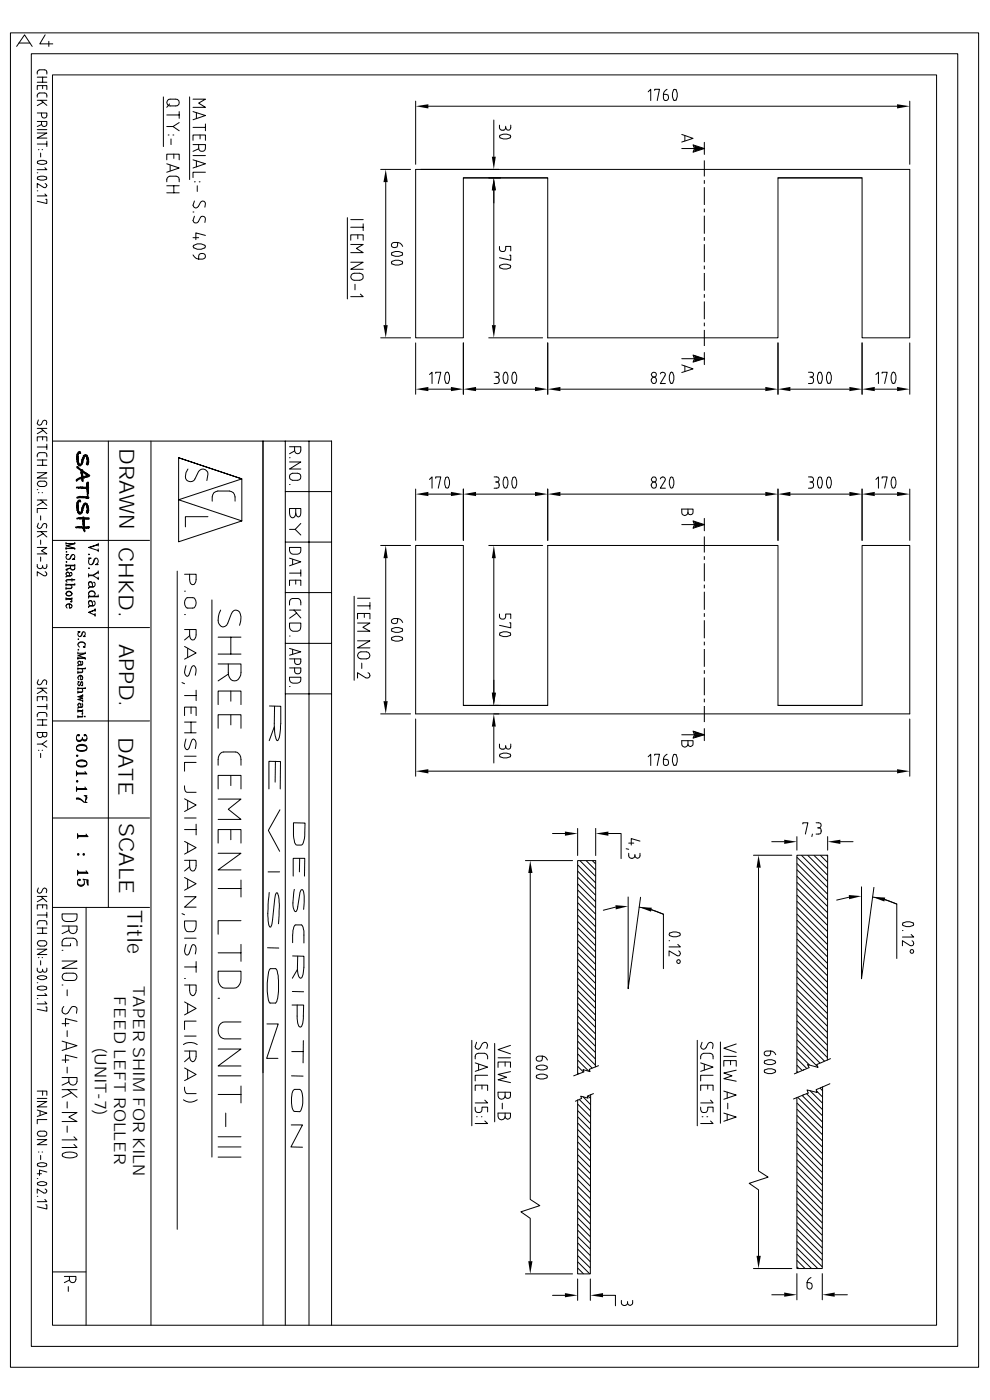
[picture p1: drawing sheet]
<svg xmlns="http://www.w3.org/2000/svg" width="297mm" height="420mm" viewBox="0 0 297 420" stroke-linecap="round" stroke-linejoin="round" font-family="sans-serif">
<defs><g id="words">
<g font-size="6.3">
<text x="35.8" y="134.5" transform="rotate(90 35.8 134.5)">DRAWN</text>
<text x="35.6" y="164" transform="rotate(90 35.6 164)">CHKD.</text>
<text x="35.7" y="193.2" transform="rotate(90 35.7 193.2)">APPD.</text>
<text x="35.6" y="221.2" transform="rotate(90 35.6 221.2)">DATE</text>
<text x="35.7" y="247" transform="rotate(90 35.7 247)">SCALE</text>
<text x="38.3" y="273" transform="rotate(90 38.3 273)">Title</text>
</g>
<g font-size="4.9">
<text x="34.2" y="299" transform="rotate(90 34.2 299)">FEED LEFT ROLLER</text>
<text x="40" y="296" transform="rotate(90 40 296)">TAPER SHIM FOR KILN</text>
<text x="28.4" y="314.4" transform="rotate(90 28.4 314.4)">(UNIT-7)</text>
</g>
</g></defs>
<g fill="none" stroke="#000" stroke-width=".3">
<path d="M3.1 9.9h290.5v400.4h-290.5zM5 13.9l2.4-3.4 2.3 3.4M5.7 12.9h3.3M9.4 16.1h278v388h-278zM13.5 10.5l-1.6 2.7h3.9M14.6 12.4v1.5M11.2 22.2l.1-.9 .6-.3h1.8l.3 .3 .1 .9M11.2 26.9v-1.2h2.9v1.2M11.2 29.2l.1-1 .6-.3 1.8 .1 .3 .2 .1 1M11.2 33.9h2.9v.8a.81 .81 0 0 1-.8 .7 .81 .81 0 0 1-.9-.7v-.8M11.2 36.4h2.9v.8a.81 .81 0 0 1-.8 .8 .81 .81 0 0 1-.9-.8v-.8M11.2 39.9h2.9l-2.9 1.5h2.9"/>
<path d="M11.2 23.2h2.9M11.2 24.7h2.9M11.2 30.1h2.9M11.2 38.9h2.9M12.3 30.1l1.8 1.5M12.4 37.4l-1.2 .6M12.8 23.2v1.5M12.8 25.7v.9M13 30.7l-1.8 1M15.7 22.5h265.3v375.2h-265.3zM49 29.1v14.9M50 34.5h3.8"/>
<path d="M50 38h1.9M50.5 29.8a3.1 3.1 0 0 1 3.2 .5 1.02 1.02 0 0 1-1 1.5h-1.6a1.06 1.06 0 0 1-1-.8 1.06 1.06 0 0 1 .4-1.2zM50.9 31.2l-.9 1M53.8 36.8l-1.9 1.2 1.9 1.2M53.8 33.5v2M56.9 29.1v24.8M57.9 29.8h3.7l-2 1.1 2 1.3h-3.7M57.9 33.5l3.7 1.2-3.7 1.2M57.9 38.2h3.7M58.9 33.8v1.8M61.6 37.2v2M124.7 30.4v18.9"/>
<path d="M128.5 31.9h140.7M148.2 36v11M149.9 37.5v.8a.95 .95 0 0 0 .9 .8 .95 .95 0 0 0 .9-.8M151.7 37.9v.4M153.2 37.5v.8l-.3 .7a.8 .8 0 0 1-1.2-.7M194.5 27.6l.7-.8v3.4M196.4 27.1v-.3h1.5l-.7 3.4M200.2 26.8a2.33 2.33 0 0 0-.8 3.3l.4 .1a.86 .86 0 0 0 .8-1.1l-.2-.6-1.3-.2M202.1 27l.3-.2 .5 .2 .3 1v1l-.3 1-.5 .2a2.56 2.56 0 0 1-.3-3.2zM273 30.4v18.9M11.2 43.2h2.9M11.2 51.9h.1"/>
<path d="M11.2 57.3h.1M11.3 48.4a2.18 2.18 0 0 1 2.8 .3 1.94 1.94 0 0 1-2.9 0zM11.3 53.1a2.18 2.18 0 0 1 2.8 .4 1.94 1.94 0 0 1-2.9 0zM11.5 44.9h.2M12.2 45.9v1.2M12.6 44.9h.2M13.5 50.3l.6 .6h-2.9M13.5 58.2l.6 .6h-2.9M13.5 55.1l.6 .6-.6 .6-2.3-1.2v1.2M13.7 59.8h.4v1.3l-2.9-.7M14.1 42.4v1.6M50 48v-1.7h3.8v1.7"/>
<path d="M50 49.1l3.8 1.3-3.8 1.3M50 54.6l.2-1.2 .8-.5 2.3 .1 .4 .4 .1 1.2M50 55.8h3.8M50 57.9h3.8M50.5 40.5h.2M51.1 49.6v1.7M51.3 41.7v1.7M51.9 40.5h.3M52.2 46.3v1.2M52.2 55.8v2.1M57.9 42.1v-1.6h3.7v1.6M57.9 43.4h3.7v1a1.02 1.02 0 0 1-1 1 1.02 1.02 0 0 1-1-1v-1"/>
<path d="M57.9 48l3.7 1.1-3.7 1.3M57.9 46.7h3.7M58.3 54.6h.3M58.9 48.3v1.8M59.2 55.8v1.6M59.6 44.7l-1.7 .7M59.8 54.6h.2M60 40.5v1.2M61.6 51.7h-3.7v1.6M114.2 50.8h9M115.7 54.7v42.9M124.7 50.8h148.3v50.6h-14.3v-48h-25.3v48h-69.1v-48h-25.3v48h-14.3z"/>
<path d="M139 53.4h25.3M148.2 57.1v40.5M150 40.6a2.56 2.56 0 0 1 3.2 .3l-.1 .5-1 .3h-1.1l-1-.3-.1-.5zM204.6 40.3l3.3 1.2-3.3 1.1M204.6 44.6h6.7M205.5 40.7v1.6M207.9 43.5l3.4 1.1-3.4 1.1 .5-1.1zM211.3 42.7v3.7M211.3 48.1v4.9M211.3 54.1v1.1M211.3 56.2v5.3M233.4 53.4h25.3"/>
<path d="M57.9 76.5a2.5 2.5 0 0 0 3.7 .8 1 1 0 0 0-.8-1.2 1 1 0 0 0-1.2 .8v.9M57.9 63.6h.3M57.9 71.3h1.7M58.2 73.6a2.61 2.61 0 0 1 3.4 .4l-.1 .4a2.57 2.57 0 0 1-3.6-.4zM58.3 60.3l-.4 1.3a.86 .86 0 0 0 .7 .8 .86 .86 0 0 0 .9-.5l.9-1.4 .4-.2 .8 .4-.1 1.5M58.3 64.9l-.4 1.3a.86 .86 0 0 0 .7 .7 .86 .86 0 0 0 .9-.4l.6-1.2a.81 .81 0 0 1 .9-.4 .81 .81 0 0 1 .6 .8l-.1 1.1M61.6 70.7l-2.8-.8v2M104.2 65.3v24.4M105.2 72.1v-1.6h3.8v1.6M105.2 73.4h3.8l-2.1 1.1 2.1 1.3h-3.8M105.2 78.7h3.8l-3.8 2.1h3.8M105.2 65.9h3.8"/>
<path d="M105.2 68.2h3.8M107.4 70.5v1.2M109 67.2v2M117.6 75.8l1-.3h1l1 .3 .2 .4a2.32 2.32 0 0 1-3.4 0zM117.6 78.4l1-.3h1l1 .3 .2 .5a2.32 2.32 0 0 1-3.4 0zM119.3 72.8v.7a1.02 1.02 0 0 1-.8 .8 1.02 1.02 0 0 1-1-.3v-.8a2.17 2.17 0 0 1 3.3 .8M149.9 74v.7a.95 .95 0 0 0 .9 .8 .95 .95 0 0 0 .9-.8v-.7h1.5v1.3M150 79.6a2.56 2.56 0 0 1 3.2 .4l-.1 .4-1 .3h-1.1l-1-.3-.1-.4zM152.9 76.6h.3v1.5l-3.3-.8M211.3 62.6v1.1M211.3 64.7v5.4M211.3 71.2v1.1"/>
<path d="M211.3 73.3v5.4M211.3 79.7v1.1M105.7 82.2a2.89 2.89 0 0 1 3.2 .3 1.06 1.06 0 0 1-1 1.6h-1.6a1.06 1.06 0 0 1-1-.8 1.06 1.06 0 0 1 .4-1.1zM106.5 85.3v1.7M108.1 88.3l.9 .7h-3.8M211.3 81.9v5.3M211.3 88.3v1.1M211.3 90.5v5.3M211.3 96.8v1.1M211.3 99v4.8M114.2 101.4h9M124.7 102.9v15.4"/>
<path d="M128.5 116.8h6.8M128.9 112.4l.7-.7v3.4M130.7 112.1v-.4h1.5l-.7 3.4M133.8 111.9l.4-.3a2.4 2.4 0 0 1 0 3.5l-.4-.2-.4-1v-1.1zM139 102.9v15.4M142.8 116.8h17.7M146.6 101.4h16.2M148.3 111.7l1.1 .1a.74 .74 0 0 1 .3 .8 .74 .74 0 0 1-.7 .6M148.7 113.2h.3M149 113.2a1 1 0 0 1 .8 .9 1 1 0 0 1-.8 1h-.7M151.3 111.9l.4-.3a2.4 2.4 0 0 1 0 3.5l-.4-.2-.3-1v-1.1zM153.9 111.9l.4-.3a2.4 2.4 0 0 1 0 3.5l-.4-.2-.3-1v-1.1z"/>
<path d="M164.3 102.9v15.4M168.1 116.8h61.5M195.8 113.3a.88 .88 0 0 1 1.2 .9 .88 .88 0 0 1-1.2 .8 1.04 1.04 0 0 1 0-1.7zM198.1 112.2a.83 .83 0 0 1 1.5-.1v.4l-1.5 2.6h1.5M201.2 111.9l.3-.3a2.4 2.4 0 0 1 0 3.5 2.56 2.56 0 0 1-.3-3.2zM204.6 109.5l3.3 1.2-3.3 1.1M204.6 107.7h6.7M205.5 109.9v1.6M207.9 106.6l3.4 1.1-3.4 1 .5-1zM211.3 105.8v3.6M233.4 102.9v15.4M237.2 116.8h17.6"/>
<path d="M242.6 111.7l1.2 .1a.74 .74 0 0 1 .3 .8 .74 .74 0 0 1-.8 .6M243 113.2h.3M243.3 113.2a1 1 0 0 1 .8 .9 1 1 0 0 1-.8 1h-.7M245.6 111.9l.4-.3a2.4 2.4 0 0 1 0 3.5l-.4-.2-.3-1v-1.1zM248.3 111.9l.4-.3a2.5 2.5 0 0 1 .4 3.3l-.4 .2a2.56 2.56 0 0 1-.4-3.2zM258.7 102.9v15.4M262.5 116.8h6.7M262.8 112.4l.8-.7v3.4M264.7 112.1v-.4h1.5l-.8 3.4M267.7 111.9l.4-.3a2.5 2.5 0 0 1 .4 3.3l-.4 .2a2.56 2.56 0 0 1-.4-3.2zM273 102.9v15.4M11.2 132.4v-1.3h2.9v1.3"/>
<path d="M11.2 137.1a.97 .97 0 0 1 .7-1.3l1.8 .1 .3 .3 .1 .9M11.2 128.6h2.9M11.2 134.2h2.9M11.2 138h2.9M11.2 139.7h2.9M11.5 126l-.3 1 .2 .5 .5 .1 .5-.3 .5-.9 .4-.3 .5 .1 .3 .5-.2 .8M12.3 128.6l1.8 1.6M12.8 131.1v.9M12.8 138v1.7M13 129.2l-1.8 1M14.1 133.3v1.6M15.7 132.4h83.8v265.3"/>
<path d="M32.5 132.4v139.9M45.3 132.4v265.3M53.6 137.4l19 6.3-19 6.3 19 6.3-19 6.3v-25.2l19 6.3v12.6M78.9 132.4v265.3M85.6 132.4v265.3M86.9 134.1h3.4v1a.94 .94 0 0 1-1 1.1 .94 .94 0 0 1-.9-1.1v-1M86.9 138.6h3.4l-3.4 2.2h3.4M86.9 137.4h.1M88.4 135.3l-1.5 .9M92.7 132.4v265.3M11.2 141.9h2.9l-2.9 1.6h2.9M11.2 146.9h.1"/>
<path d="M11.2 150.1h2.9M11.2 159.6h2.9M11.5 157l-.3 1 .2 .5 .5 .1 .5-.3 .5-.9 .4-.3 .5 .1 .3 .5-.2 .8M11.5 147.9h.2M11.6 144.5l1.7-.1 .7 .4a.8 .8 0 0 1-.7 1.2h-1.3a.84 .84 0 0 1-.7-.6 .84 .84 0 0 1 .3-.9zM12.2 154.8v1.3M12.3 150.1l1.8 1.6M12.3 159.6l1.8 1.6M12.6 147.9h.2M13 150.7l-1.8 1M14.1 152.6h-2.9v1.3M56.4 140.8a2.36 2.36 0 0 0 .1 3.6 1.49 1.49 0 0 0 2-.7l1-2.1a1.52 1.52 0 0 1 1.7-.8 1.52 1.52 0 0 1 1.2 1.5l-.3 1.9"/>
<path d="M62.4 155.1h-6.8v3M63.7 150.4a2.3 2.3 0 0 1 1.7-3h3.4a1.74 1.74 0 0 1 1.7 1.7v1.3M85.6 147.5h13.9M86.9 145.4h.1M86.9 158.9h1.7M87 142.5l.8-.5h1.5a1.07 1.07 0 0 1 1 1.1 1.07 1.07 0 0 1-1 1h-1.5a1.06 1.06 0 0 1-.8-1.6zM88.7 152.6a2.68 2.68 0 0 1-.6 2.7 .85 .85 0 0 1-1.1-.7l-.1-2h3.4l-.1 2-.3 .4-.4 .2-.3-.2-.5-1M90.3 157.1l-1.7 1.8 1.7 1.7M124.7 146.8v15.4M128.5 148.3h6.8M128.9 143.9l.7-.8v3.4M130.7 143.6v-.5h1.5l-.7 3.4"/>
<path d="M133.8 143.3l.4-.2a2.32 2.32 0 0 1 0 3.4l-.4-.2-.4-1v-1zM139 146.8v15.4M142.8 148.3h17.7M148.3 143.1h.7a.76 .76 0 0 1 .8 .8 .76 .76 0 0 1-.8 .8M148.7 144.7h.3M149 144.7a.95 .95 0 0 1 .8 .9 .95 .95 0 0 1-.8 .9h-.7M151.3 143.3l.4-.2a2.32 2.32 0 0 1 0 3.4l-.4-.2-.3-1v-1zM153.9 143.3l.4-.2a2.32 2.32 0 0 1 0 3.4l-.4-.2-.3-1v-1zM164.3 146.8v15.4M168.1 148.3h61.5M195.8 144.7a.88 .88 0 0 1 1.2 .9 .88 .88 0 0 1-1.2 .8 1.04 1.04 0 0 1 0-1.7zM198.1 143.7l.3-.4 .5-.2 .7 .5-.1 .7-1.4 2.2h1.5"/>
<path d="M201.2 143.3l.3-.2a2.32 2.32 0 0 1 0 3.4 2.56 2.56 0 0 1-.3-3.2zM204.6 157.4h6.7M206.4 152.8v.9a.93 .93 0 0 1-.9 1 .93 .93 0 0 1-.9-1v-.9h3.3v.9a.76 .76 0 0 1-.7 .8 .76 .76 0 0 1-.8-.8M207.9 156.3l3.4 1.1-3.4 1.1 .5-1.1zM211.3 155.6v3.7M233.4 146.8v15.4M237.2 148.3h17.6M242.6 143.1h.7a.76 .76 0 0 1 .8 .8 .76 .76 0 0 1-.8 .8M243 144.7h.3M243.3 144.7a.95 .95 0 0 1 .8 .9 .95 .95 0 0 1-.8 .9h-.7M245.6 143.3l.4-.2a2.32 2.32 0 0 1 0 3.4l-.4-.2-.3-1v-1zM248.3 143.3l.4-.2 .4 .2 .3 1v1l-.3 1-.4 .2a2.56 2.56 0 0 1-.4-3.2z"/>
<path d="M258.7 146.8v15.4M262.5 148.3h6.7M262.8 143.9l.8-.8v3.4M264.7 143.6v-.5h1.5l-.8 3.4M267.7 143.3l.4-.2 .4 .2 .3 1v1l-.3 1-.4 .2a2.56 2.56 0 0 1-.4-3.2zM273 146.8v15.4M11.2 164.3h2.9l-1.7 1 1.7 .9h-2.9M11.2 169.4v.7a.84 .84 0 0 0 .8 .6 .84 .84 0 0 0 .8-.6M12.2 162.1v1.3M12.2 167.2v1.2M12.8 169.7v.4M13 160.1l-1.8 1.1"/>
<path d="M13.5 171.6l.6 .7-.2 .4-.8 .1-1.9-1.2v1.2M14.1 169.4l-.2 1.1-.4 .1-.5-.1-.2-.4M15.7 162.2h29.2M19.8 165.7l.2-.2 .1 .2zM19.8 168.6h.3l-.1 .2zM19.8 163.1h2.6l-2.6 .7 2.6 .7h-2.6M19.8 172.1l.4-.3 .6 .3M19.8 178.1a.96 .96 0 0 1 1-.5 .96 .96 0 0 1 .8 .7 .84 .84 0 0 1-1.1 .5 .84 .84 0 0 1-.5-1 .92 .92 0 0 1 .9-.4 .92 .92 0 0 1 .7 .7M19.8 178.3a1.02 1.02 0 0 0 1.8 0M19.8 164.6h2.6M19.8 162.8v.6M19.8 164.2v.7"/>
<path d="M19.8 169.4v.7M19.8 175.1v.7M19.8 176.2v.7M19.8 179.4v.6M19.8 169.6h2.6M19.8 169.8h2.6M19.8 175.4h2.6M19.8 179.7h1.8M20.2 172.8l-.2-.2a.56 .56 0 0 1 .2-.9l.5 .1 .4 1M20.8 179.8a.72 .72 0 0 1 .8 .8l-.2 .1-.2-.1h.2M21.1 170.5l-1.3 .4 .4 .3M21.2 170.6l.5 .4 .7-.2v-.2"/>
<path d="M21.2 170.3l-1.1 .6v.3M21.2 175.6l.4 .5-.2 .5-1.6 .1M21.3 171.9l-.1-.1 .4 .3-.3 .7-1.5 .3M21.3 172.8h-1.1l-.4 .4M21.6 176.2l-.4 .4h-1.4M21.6 173.6v.9M21.6 179.4v.4h-1.8M21.8 166.4l-.7 1.3-.9 .2a.78 .78 0 0 1-.4-.9 .78 .78 0 0 1 .8-.6h-.8l.4 .1M22.1 167.8l.3 .1h-.7a.73 .73 0 0 0 .7-.7 .73 .73 0 0 0-.6-.8l-.4 .3-.7 1.2M22.4 169.4v1.2l-.2 .4-.9-.1-.1-1.1M22.4 173.9l-2.4 .1-.2 .5 .4 .2M22.4 174l-2.6 .2"/>
<path d="M22.4 162.8v.4l-2.2 .6M22.4 164.5v.4M22.4 175.1v.5h-2.6M26.6 175.1a.61 .61 0 0 1 .9-.3l.2 .3M26.6 178.1l.1-.3a1.07 1.07 0 0 1 1.8 .3M26.6 172.2v1M26.7 166.2l.1 .2-.1 .1zM26.7 170.4l.1 .2h-.1zM27 176.1a.81 .81 0 0 1-.4-.9 .81 .81 0 0 1 .7-.7l.2 .2 .4 1.4M27 178.9a.91 .91 0 0 1-.1-1.3 .91 .91 0 0 1 1.3 0 .91 .91 0 0 1-.1 1.3M27.9 172.8l1.6 .9M28.2 174.8l.3 .3-.1 .8-.5 .3h-.9l-.4 .3"/>
<path d="M28.2 176.1h-1.2l-.3 .1-.1 .5M28.8 167.5l-.4 .5a1.65 1.65 0 0 1-.9 1.5 .98 .98 0 0 1-.9-.9 .98 .98 0 0 1 .7-1.1h-.7l.4 .1M29 169.3l.5 .2h-.9a1 1 0 0 0 .9-.9 1 1 0 0 0-.7-1.1l-.6 .5-.7 1.5M29.5 171.7l-1.6 .9h-1.3M29.5 171.7l-1.6 1.1h-1.3M29.5 163.4l-2.9 .9 2.9 .9M29.5 163.4l-2.5 .9M29.5 163v.9M29.5 164.7v.9M29.5 171.3v.9M29.5 173.2v.7M29.5 178.5v.6h-2.9"/>
<path d="M29.5 178.9h-2.9v.6M53.2 171.4v197.5M55.4 172.3h3.4a3.2 3.2 0 0 1-.5 3.1l-.5 .1a1.29 1.29 0 0 1-.9-1.6v-1.6M55.4 177.4h.2M56 179.5l1.8-.1a1.72 1.72 0 0 1 1 1.5 1.72 1.72 0 0 1-1 1.6h-1.5a1.85 1.85 0 0 1-.3-3zM85.6 162.7h13.9M85.6 177.8h13.9M86.9 164.3h3.4l-.1 1.4a2.31 2.31 0 0 1-2.8 .5l-.5-1zM86.9 167.5l3.4 1.1-3.4 1.2M86.9 175.7v-1.6h3.4v1.6M86.9 172h3.4M87.8 167.9v1.6"/>
<path d="M88.7 174.1v1.2M90.3 171v1.9M106.3 178.9v25.3M107.3 179.5h3.7M114.2 163.7h9M115.7 167.5v42.9M124.7 163.7h14.3v48h25.3v-48h69.1v48h25.3v-48h14.3v50.5h-148.3zM146.6 163.7h16.2M148.2 167.5v40.4M211.3 161v4.8M211.3 166.9v1.1M211.3 169v5.5"/>
<path d="M211.3 175.5v1.1M211.3 177.6v5.4M15.7 188.3h29.2M19.8 181.8a1.02 1.02 0 0 1 1.8 0M20.8 181.3v1.2h.3a.69 .69 0 0 0 .4-.9 .69 .69 0 0 0-.9-.4 .72 .72 0 0 0-.8 .8l.4 .5M21.4 182.3l-.6 .1M23.4 191.8h.2zM23.4 193.3a1.29 1.29 0 0 1 2.2 0M23.4 196h2.2l-2.2 .7 2.2 .8h-2.2M23.4 198.8l.3-.3 .5 .3M23.4 197.6h2.2M23.4 195.7v.6"/>
<path d="M23.4 197.1v.8M23.5 194.9v.2l-.1-.1zM23.7 199.5a.61 .61 0 0 1-.3-.5 .61 .61 0 0 1 .3-.6l.4 .1 .4 1M24.6 198.6l.2 .2-.2 .7-1.2 .3M24.6 199.5h-.9l-.3 .4M25.1 189.6l-.3 .2-.3 1a.68 .68 0 0 1-1.1-.1 .68 .68 0 0 1 .3-1l.3-.1h-.6l.3 .1M25.2 190.9l.4 .2h-.6a.68 .68 0 0 0 .6-.8 .68 .68 0 0 0-.8-.6l-.7 1.4M25.2 194.1l-.2 .1h.6l-.4-.1 .3-.3a1.07 1.07 0 0 0-.9-1.2 1.07 1.07 0 0 0-1.2 1l.5 .6M25.6 195.7v.4l-1.9 .6M25.6 197.5v.4M26.6 180.8a.61 .61 0 0 1 .9-.3l.2 .3M27 181.7a.81 .81 0 0 1-.4-.8 .81 .81 0 0 1 .7-.7l.2 .2 .4 1.3"/>
<path d="M28.2 180.5l.3 .3-.1 .8-.5 .3h-.9l-.4 .3M28.2 181.7h-1.2l-.3 .2-.1 .4M28.5 183l-1.9 .8 1.9 .8M28.5 183.1l-1.7 .7M28.5 182.7v.8M28.5 184.1v.9M55.4 188.9h3.4a3.2 3.2 0 0 1-.5 3.1l-.5 .1a1.26 1.26 0 0 1-.9-1.6v-1.6M55.4 194l3.4 2-3.4 1.8M55.4 184.4h.2M55.8 199.8a2.89 2.89 0 0 0-.2 2.8l.5 .4 .5-.4 .8-2.2a.68 .68 0 0 1 .9-.5 2.35 2.35 0 0 1 .3 2.7M56.3 194.6v2.7M56.9 190.8l-1.5 1.3"/>
<path d="M63.6 180v167.3M65.4 199.3h6.9v2.5a2 2 0 0 1-.8 2.1 2 2 0 0 1-2.2 0 5.3 5.3 0 0 1-.8-4.6M65.4 191.2h6.9M65.4 196.3h6.9M66.2 183.1a3.8 3.8 0 0 0 .2 4.9 1.46 1.46 0 0 0 1.9-.9l1.1-2.9a1.37 1.37 0 0 1 1.5-1.1 1.37 1.37 0 0 1 1.2 1.3l.1 2-.3 1.3M69.3 191.2v5.1M85.6 193.1h13.9M86.9 187h3.4a2.12 2.12 0 0 1-.6 2.3l-1.8 .1a1.37 1.37 0 0 1-1-1.3zM86.9 181.6l.1-1.4 .7-.6 2.1 .2 .4 .4 .1 1.4M86.9 194.6l3.4 1-3.4 1M86.9 197.7h3.4v.9a.94 .94 0 0 1-1 .8 .94 .94 0 0 1-.9-.8v-.9M86.9 183.1h3.4"/>
<path d="M86.9 190.9h.1M87.8 194.9v1.5M88.2 183.1l2.1 2.4M89 184l-2.1 1.5M107.3 185.7v-1.6h3.7v1.6M107.3 187h3.7l-2.1 1.3 2.1 1.1h-3.7M107.3 192.3h3.7l-3.7 2.1h3.7M107.3 181.8h3.7M107.8 195.8l2.2-.2a1.06 1.06 0 0 1 1 1.1 1.06 1.06 0 0 1-1 1h-1.7a1.06 1.06 0 0 1-1-.7 1.06 1.06 0 0 1 .5-1.2zM108.5 199v1.6M109.3 184.1v1.2M111 180.8v2"/>
<path d="M117.6 188.7l1-.4h1l1 .4 .2 .4a2.32 2.32 0 0 1-3.4 0zM117.6 191.3l1-.3h1l1 .3 .2 .4a2.32 2.32 0 0 1-3.4 0zM119.3 185.6v.8a1.02 1.02 0 0 1-.8 .8 1.02 1.02 0 0 1-1-.4 .8 .8 0 0 1 .7-1.2 2.05 2.05 0 0 1 2.6 1.2M149.9 184.3v.7a.95 .95 0 0 0 .9 .8 .95 .95 0 0 0 .9-.8v-.7h1.5v1.3M150 189.9l1-.3h1.1l1 .3 .1 .5a2.32 2.32 0 0 1-3.3 0zM152.9 186.9h.3v1.5l-3.3-.7M211.3 184v1.1M211.3 186.1v5.5M211.3 192.6v1.1M211.3 194.8v5.3M11.2 210.4v-1.3h2.9v1.3M11.2 215.1l.1-.9 .6-.4 1.8 .1 .3 .3 .1 .9"/>
<path d="M11.2 206.5h2.9M11.2 212h2.9M11.2 216h2.9M11.2 217.6h2.9M11.5 204l-.3 .9 .2 .5 .5 .1 .5-.3 .9-1.2 .5 .2 .3 .4-.2 .8M12.3 206.5l1.8 1.6M12.8 219.8v.8a.81 .81 0 0 1-.8 .8 .81 .81 0 0 1-.8-.8v-.8h2.9l-.2 1.2-.4 .2-.5-.2-.2-.4M12.8 209.1v.9M12.8 216v1.6M13 207.1l-1.8 1.1M14.1 211.3v1.6M15.7 216.4h29.2"/>
<path d="M23.4 203.3l.6-.5 .6 .1 .2 .4M23.4 211.5l.3-.3 .5 .3M23.4 206.5h2.2M23.4 200.4v.6M23.4 201.5v.6M23.4 206.3v.7M23.4 207.4v.7M23.4 213v.7M23.4 214.8v.6M23.4 200.6h2.2M23.4 213.3h1.4M23.4 215h1.4"/>
<path d="M23.7 212.2a.62 .62 0 0 1-.4-.6 .62 .62 0 0 1 .6-.6l.2 .2 .4 1M24.2 202.8v1.2a.68 .68 0 0 0 .5-1 .68 .68 0 0 0-1.2 0 .65 .65 0 0 0 .2 1M24.2 213.4l.5 .3 .1 .5h-.2h.1M24.6 200.7l.2 .5-.2 .7h-1.2M24.6 204.6l-.7 1.2-.5-.4v-.4l.4-.4h-.4l.2 .1M24.6 206.6l.2 .5-.2 .7h-1.2M24.6 205.6l.2 .2h-.3l.3-.4v-.5l-.3-.3-.7 1.2M24.6 211.3l.2 .2-.2 .7-1.2 .3M24.6 212.2h-.9l-.3 .4M24.7 203.8l-.5 .1M24.8 201.5l-.2 .2h-1.2M24.8 207.4l-.2 .2h-1.2"/>
<path d="M24.8 208.7l-1.4 .4 1.4 .4-1.4 .4 1.4 .5M24.8 214.8v.4h-1.4M24.8 208.8l-1.1 .3M24.8 209.6l-1.1 .3M24.8 208.4v.7M24.8 210v.7M24.8 213v.4h-1.4M25.3 215h.3l-.1 .2zM25.6 200.4v.3h-2.2M25.6 206.3v.3h-2.2M54.6 204.9l.8 .3M55.4 214.8v-2.6h3.4v2.6"/>
<path d="M55.4 208.7h3.4M55.4 216.7h3.4M55.4 219.9h3.4M57.3 212.2v2M57.3 216.7v3.2M58.8 207.1v3.2M65.4 211.5v-4.1h6.9v4.1M65.4 218.6v-4.1h6.9v4.1M68.5 202.3l-3.1 2M69.3 207.4v3M69.3 214.5v3.1M80.9 211.9l3.3 .1v5.1a8.2 8.2 0 0 1-1 5.2 6.8 6.8 0 0 1-.9-4.4l.1-5.9"/>
<path d="M82.3 218.1l-1.5 4.2M85.6 208.2h13.9M86.9 203.2h3.4l-.1 1.3a2.36 2.36 0 0 1-3.2 0zM86.9 200.4h3.4v1a.94 .94 0 0 1-1 .8 .94 .94 0 0 1-.9-.8v-1M86.9 206h.1M110.4 201.9l.4 .2 .2 .6a.85 .85 0 0 1-1.3 .7l-2.4-1.5v1.6M114.2 214.2h9M124.7 215.8v17.2M139 211.7h25.3M148.2 218.1v10.9M207.9 219.4l3.4 1.1-3.4 1 .5-1zM211.3 201.1v1.1"/>
<path d="M211.3 203.3v5.4M211.3 209.7v1.1M211.3 211.9v4.8M211.3 218.7v3.6M233.4 211.7h25.3M273 215.8v17.2M11.2 223.3h1.4M11.5 225.2h.2M12.2 226.1v1.3M12.6 225.2h.2M14.1 222.3l-1.5 1 1.5 .9M22.9 226.7l.3-.1 .2 .3-.3 .1z"/>
<path d="M22.9 234.4l.3-.2 .2 .4-.3 .1zM22.9 224.3a1.63 1.63 0 0 1 2-.6l1 .3 .2 .3M22.9 224.7a2.28 2.28 0 0 0 3.2 0M22.9 229a2.28 2.28 0 0 1 3.2 0M22.9 229.3a2.28 2.28 0 0 0 3.2 0M22.9 239.6l1.4 .4M22.9 232h2.9M22.9 231.4v1.5M22.9 236.1v1.4M22.9 231.7l.2 .3M22.9 231.9l.3 .1M22.9 236.7h2.9"/>
<path d="M22.9 236.3l.2 .4M22.9 236.5l.3 .2M23.1 223.9a1.9 1.9 0 0 1 3 .4v.4a1.75 1.75 0 0 1-2.6 .6 .93 .93 0 0 1-.4-1.4zM23.1 226.7l.1 .2zM23.1 228.6a1.9 1.9 0 0 1 3 .4l-.2 .7a2.47 2.47 0 0 1-2.8 0l-.2-.4zM23.1 234.4l.1 .2zM23.1 232.1h2.7M23.1 232.3l-.2 .3M23.1 236.8h2.7M23.1 236.9l-.2 .4M23.2 222.2l.3 .2 .8-.2M23.2 223.9a2.53 2.53 0 0 1 2.6 0"/>
<path d="M23.2 225.1l.9 .2 1.7-.2M23.2 228.6a2.53 2.53 0 0 1 2.6 0M23.2 229.7a2.53 2.53 0 0 0 2.6 0M23.2 232.3l-.3 .2M23.2 236.9l-.3 .2M23.4 220.6l.3 .3 .2-.2-.2-.3a1.08 1.08 0 0 0-.8 1.2 1.08 1.08 0 0 0 1.1 .9 1.23 1.23 0 0 0 .7-1.2M23.5 220.6l.2 .1zM24.9 222l.3 .2 .7-.2M25.2 238.8h.9M25.3 220.6l.2 .1zM25.5 231.5l.6 .8h-3.2M25.5 236.2l.6 .7h-3.2"/>
<path d="M25.7 220.6l-.4 .3v-.5a.99 .99 0 0 1 .8 1 .99 .99 0 0 1-.9 1l-.5-.6M25.8 239.1v.7M26.1 221.6a.79 .79 0 0 1-1.2 .4l-.2-.4-.2 .4a1.08 1.08 0 0 1-1.6-.2M55.4 235.8a1.72 1.72 0 0 0 .7 2h2.7M55.4 239.7l3.4 1.9-3.4 1.9M55.4 226.9h3.4M55.8 221.8a2.7 2.7 0 0 0 .1 3.1 .68 .68 0 0 0 .9-.6l1-2.4a.94 .94 0 0 1 1 1.2l-.2 1.6M58.8 228.8h-3.4v2.6M65.4 229.7a3.5 3.5 0 0 1 1.2-3.9l4-.1a2.07 2.07 0 0 1 1.7 2.3v1.7M65.4 236.8v-4.1h6.9v4.1M65.4 239.8h6.9l-3.8 3.1 3.8 3h-6.9M69.3 232.7v3.1"/>
<path d="M80.7 236.8v-8.3l3.5 .1-.1 8.2M82.6 228.5l-.1 6.2M128.5 231.4h140.7M149.9 223.3v.8a.95 .95 0 0 0 .9 .7 .95 .95 0 0 0 .9-.7M150 226.4l1-.4h1.1l1 .4 .1 .4a2.32 2.32 0 0 1-3.3 0zM151.7 223.7v.4M153.2 223.3v1.2a.79 .79 0 0 1-.9 .3 .79 .79 0 0 1-.6-.7M194.5 227.1l.7-.7v3.3M196.4 226.7v-.3h1.5l-.7 3.3M200.2 226.4a2.33 2.33 0 0 0-.8 3.3 .85 .85 0 0 0 .9-.2 .85 .85 0 0 0 .3-.9l-.2-.6-1.3-.1M202.1 226.5l.3-.1 .5 .1 .3 1v1.1l-.3 1-.5 .1a2.56 2.56 0 0 1-.3-3.2zM204.6 220.5h6.7"/>
<path d="M206.4 222.3v1a.97 .97 0 0 1-.7 .9 .97 .97 0 0 1-1.1-.5v-1.4h3.3v1a.79 .79 0 0 1-.6 .7 .79 .79 0 0 1-.8-.4l-.1-.3M15.7 245.5h29.2M23.3 250.7h2.8M23.3 250.1v1.6M23.3 250.5l.1 .2M23.3 250.7h.2M23.4 256.2l.3 .1-.2 .4-.2-.2zM23.4 256.3l.1 .2zM23.4 250.9h2.7M23.4 251.1l-.1 .2M23.5 251.1l-.2 .1M25.1 256.2l.2 .1-.1 .4-.3-.2z"/>
<path d="M25.1 256.3l.1 .2zM25.7 240.2l.1-1-.3-.4 .6 .4-.4 1v.4l.4 .2a2.19 2.19 0 0 1-2-.8l-1.2-.2v-.3a2.51 2.51 0 0 1 2.3 1.2M25.8 250.3l.6 .8h-3.1M55.4 252.5l3.4 1.9-3.4 1.9M55.4 258.2h3.4a3.3 3.3 0 0 1-.5 3.1l-.5 .1a1.29 1.29 0 0 1-.9-1.6v-1.6M55.4 245.5h3.4M55.4 249h3.4M56.3 240.2v2.8M56.3 253v2.7M58.8 247.4v3.2M65.4 253v-4h6.9v4M65.4 256.1h6.9l-6.9 5h6.9"/>
<path d="M69.3 249v3M84 243l-3.5 6.2 3.4 6.3M88.1 246.9l3.4 .1-.1 3.8-.2 1.5a1.43 1.43 0 0 1-.8 1.3h-1.3a1.43 1.43 0 0 1-.8-1.3l-.2-1.6zM89.9 257.6l-.1 4.1M157.6 258.3h14.2M165.8 250.1h3.7M173.3 259.5l5.4 5.5M173.3 248.6v8.2M174 258.3l4.7 4.7M175.9 258.3l2.8 2.9M177.7 258.3l1 1M178.7 248.6v8.2"/>
<path d="M182.5 250.1h3.9v7.6M187.9 254.7l.7 .2M188.6 256.1v.7a.95 .95 0 0 0 1 .8 .95 .95 0 0 0 .9-.8M188.6 253h1.6M190.5 256.4v.4M192 252.4l-2.6-.7v1.9M192 256.1l-.1 1.1-.2 .2a.81 .81 0 0 1-1.2-.6M226.1 256.7h11.5M231.6 252.6h3.7M239.1 257.3l9.2 9.1M239.1 259.1l9.2 9.3M239.1 251.1v4"/>
<path d="M240.5 256.7l7.8 7.8M240.9 247.3v-.4h1.5l-.8 3.4M242.3 256.7l6 6M243.8 250.3l-.2 .8M244.2 256.7l4.1 4M244.9 246.9l1.1 .1a.79 .79 0 0 1 .3 .9 .79 .79 0 0 1-.7 .6M245.3 248.5h.3M245.6 248.5a.95 .95 0 0 1 .8 .9 .95 .95 0 0 1-.8 .9h-.7M246.1 256.7l2.2 2.2M248 256.7l.3 .3M248.3 251.1v4M252.1 252.6h3.8"/>
<path d="M11.2 272.8v-1.2h2.9v1.2M11.2 277.6a.97 .97 0 0 1 .7-1.3l1.8 .1 .3 .2 .1 1M11.2 269h2.9M11.2 274.6h2.9M11.2 278.5h2.9M11.5 266.5l-.3 .9 .2 .5 .5 .2 .5-.3 .5-1 .4-.3 .5 .2 .3 .5-.2 .7M12.3 269l1.8 1.6M12.8 271.6v.9M12.8 278.5v1.6M13 269.6l-1.8 1M14.1 273.8v1.6M15.7 272.3h29.2"/>
<path d="M18.6 274.3h4.5v1a1.18 1.18 0 0 1-1.3 1.3h-1.8a1.3 1.3 0 0 1-1.4-1.3zM18.6 277.9h4.5v1.1a1.23 1.23 0 0 1-1.2 1.2 1.23 1.23 0 0 1-1.2-1.2v-1.1M20.7 279.3l-2.1 .9M23.3 265l.1 .4a1.25 1.25 0 0 0 1.9-.4M23.3 261.2v1.5M23.3 261.7h2.8M23.3 261.4l.1 .3M23.3 261.6l.2 .1M23.4 261.9h2.7M23.4 262.1l-.1 .2M23.5 262.1l-.2 .1M23.7 264l.3 .3 .1-.3-.2-.1a1.08 1.08 0 0 0-.7 1.3 1.08 1.08 0 0 0 1.4 .7 1.08 1.08 0 0 0 .7-1.3l-.1-.5-.3-.2 1.5 .2v1.5l-.3-1.5"/>
<path d="M23.7 265.6l.3 .2 .9-.2M24 264h.1M25.8 261.3l.6 .8h-3.1M25.8 272.3v125.4M26.2 264.1v1.3M54.6 274.2l.8 .3M55.4 276.4h3.4a3.4 3.4 0 0 1-.6 3.1l-1.7 .1a1.58 1.58 0 0 1-1.1-1.8zM55.4 263.4l3.4 1.8-3.4 2M55.4 269.1h3.4l-3.4 3.1h3.4M56.3 263.9v2.7M56.9 260.1l-1.5 1.3M65.4 266.7h6.9"/>
<path d="M72.3 276.3h-6.9v4.1M72.3 264.1v5.1M80.4 261.7h3.5M80.8 267.8l-.1 1.2a25 25 0 0 0 0 8.7l.4 .6 .4-.7 1-8.1 .1-1 .5-.6a8.7 8.7 0 0 1 .6 5.4l-.1 3.9M88 262.9v-5.3h3.4v5.3M88.3 266.9a11.2 11.2 0 0 0 0 6.4l.3 .3 .3-.1 .3-.7 .8-5 .3-.7 .5-.1a10.1 10.1 0 0 1 .3 5.9M159.1 262v98l2.9 1.8-5.7 1.9 2.8 1.9v12.9M173.3 261.4l5.4 5.4M173.3 263.3l5.4 5.4M173.3 265.2l5.4 5.4M173.3 267.1l5.4 5.4M173.3 268.9l5.4 5.5"/>
<path d="M173.3 270.9l5.4 5.3M173.3 272.8l5.4 5.4M173.3 274.6l5.4 5.4M173.3 276.6l5.4 5.3M173.3 278.4l5.4 5.4M184.7 272.2l-3.7 1M188.5 269.2v27.5l3.7-27.4M191.8 272.2l2.4 .5 4.9 1.7M195.5 273l3.6 1.4v16.3M227.6 260.4v91l2.9 1.9-5.7 1.8 2.8 2v19.8M239.1 261l9.2 9.2M239.1 262.9l9.2 9.2"/>
<path d="M239.1 264.8l9.2 9.1M239.1 266.7l9.2 9.2M239.1 268.6l9.2 9.1M239.1 270.5l9.2 9.1M239.1 272.3l9.1 9.3M239.1 274.3l9.1 9.1M239.1 276.1l9.1 9.2M239.1 278l9.1 9.1M239.1 280l9.1 9.1M254.7 269.3l-3.7 .8M258.5 266.1v27.7l3.7-27.5M261.8 269.2l2.4 .4 4.9 1.7"/>
<path d="M265.5 270l3.6 1.3v16.4M270.8 279.3h.1M270.9 277l1-.4h1.1l1 .4 .2 .4a2.32 2.32 0 0 1-3.4 0zM11.2 284.9h2.9l-2.9 1.6h2.9M11.2 290.5v.7a.84 .84 0 0 0 .8 .6 .84 .84 0 0 0 .8-.6M11.2 280.1h2.9M11.2 294.9h.1M11.2 299.7h.1M11.3 293.1a2.18 2.18 0 0 1 2.8 .3 1.94 1.94 0 0 1-2.9 0zM11.3 296.2a2.18 2.18 0 0 1 2.8 .3 1.94 1.94 0 0 1-2.9 0zM11.5 287.4h.2M11.6 282.4l1.7-.1 .7 .4a.8 .8 0 0 1-.7 1.2h-1.3a.84 .84 0 0 1-.7-.6 .84 .84 0 0 1 .3-.9z"/>
<path d="M12.2 288.3v1.3M12.6 287.4h.2M12.8 290.9v.3M13.5 298.2l.6 .5h-2.9M14.1 290.5l-.2 1.1-.4 .2-.5-.2-.2-.4M18.6 288.4h4.5l-4.5 2.2h4.5M18.6 285.2h.3M18.6 295.6h.3M19.2 292.1a3.9 3.9 0 0 1 3.7 .5 1.1 1.1 0 0 1 .1 1.1 1.1 1.1 0 0 1-1.1 .6l-2.7-.1a1.17 1.17 0 0 1 0-2.1zM20.2 297.1v1.7M21.2 283.2v.6h-2.6l.2-1.6a3.5 3.5 0 0 1 3.7-.5l.6 1v1.1M55.4 295.6h3.4a3.2 3.2 0 0 1-.5 3.1l-.5 .1a1.44 1.44 0 0 1-.9-1.6v-1.6"/>
<path d="M55.4 281.6h3.4M55.4 290.2h3.4M55.4 293.7h.2M55.8 283.4a2.7 2.7 0 0 0 .1 3.2 .68 .68 0 0 0 .9-.6l1-2.5a.97 .97 0 0 1 1 1.3l-.2 1.5M58.8 288.6v3.2M65.4 291.5h6.9v2.3a2.57 2.57 0 0 1-2.1 2.7h-2.6a2.36 2.36 0 0 1-2.2-2.7zM65.4 286h6.9M65.4 299.6h.5M72.3 283.4v5.1M80.3 284.4l3.4 .1M81 290.8l1.7-.1a9.8 9.8 0 0 1 .9 6 6.4 6.4 0 0 1-1 4.3h-1.7a16.8 16.8 0 0 1-.3-9.4zM87.7 297.6h3.4"/>
<path d="M87.8 282.9l.1-3.6 .2-1 .6-.7h1.7l.5 .7 .3 1.1v3.6M87.8 286.9l3.4 .1v3.3l-.3 2.1a1.12 1.12 0 0 1-.7 1.2l-.6-.7-.3-1.2v-4.7M89.2 291l-1.5 2.6M173.3 280.3l5.4 5.4M173.3 282.2l5.4 5.4M173.3 284.1l5.4 5.3M173.3 286l5.4 5.4M173.3 287.9l5.3 5.3M173.3 289.8l5.3 5.3M173.3 291.6l5.3 5.5M173.3 293.6l5.3 5.3M173.3 295.4l5.3 5.4"/>
<path d="M173.3 297.3l5.3 5.3M173.3 299.3l5.3 5.3M200.7 282.3h.2M200.9 280l1-.3h1l1.1 .3 .1 .5a2.32 2.32 0 0 1-3.4 0zM203.4 283.4l.7 .8h-3.4M203.6 285.4l.5 .7-.3 .7-.4 .1-2.7-1.5v1.5M239.1 281.8l9.1 9.2M239.1 283.7l9.1 9.1M239.1 285.6l9.1 9.2M239.1 287.5l9.1 9.1M239.1 289.3l9.1 9.2M239.1 291.3l9.1 9.1"/>
<path d="M239.1 293.2l9.1 9.1M239.1 295l9.1 9.2M239.1 297l9.1 9M239.1 298.8l9.1 9.2M273.4 280.5l.8 .7h-3.4M273.6 282.3l.6 .8-.4 .7h-.8l-2.2-1.5v1.5M13.5 300.6l.6 .7h-2.9M13.7 302.2h.4v1.3l-2.9-.6M18.6 312.5l4.5 1.3-4.5 1.5M18.6 307.2h2.1M18.6 318.1h2.1M19.1 302l-.4 .6-.1 .8a1.01 1.01 0 0 0 .8 .9 1.01 1.01 0 0 0 1.1-.5l.8-1.2a1 1 0 0 1 1-.5 1 1 0 0 1 .8 .8l-.2 1.2"/>
<path d="M19.9 312.9v1.9M20.2 309.3v1.8M23.1 306.5l-3.5-.8v2.3M23.1 317.5l-3.5-.9v2.3M55 313.5a3.8 3.8 0 0 1 4.2 0M55.4 300.7l3.4 1.9-3.4 2M55.4 315.4h3.4a3.2 3.2 0 0 1-.5 3.1l-.5 .1a1.44 1.44 0 0 1-.9-1.6v-1.6M55.4 310.9h3.4M56.3 301.3v2.7M56.9 317.3l-1.5 1.3M58.8 306.5h-3.4v2.5M65.4 314.8h6.9l-6.9 5.1h6.9"/>
<path d="M72.3 306.7h-4.9a2.63 2.63 0 0 0-2 2.5 2.63 2.63 0 0 0 2 2.6h4.9M80.1 307.3h3.4l-3.5 10.3h3.4M87.5 315.6h3.4M87.6 301.6h3.5l-.3 5.4a1.12 1.12 0 0 1-.7 1.2 2.64 2.64 0 0 1-.9-2.5v-4.1M91 312.3l-.1 6.7M141.6 312.2v25.7M142.6 317.8l.1-1.2 .8-.5 2.3 .2 .5 .7v.8M142.6 319l3.7 1.3-3.7 1.2M143 312.8l-.4 1.3a.81 .81 0 0 0 .6 .7 .81 .81 0 0 0 .9-.4l.6-1.2a.86 .86 0 0 1 1-.4 .86 .86 0 0 1 .6 .8l-.3 1.1M143.6 319.4v1.7M148.4 313.1v23.6M149.4 317.5h3.8"/>
<path d="M151.6 318.7v1.3M153.2 313.7l-3.8 1.3 3.8 1.3M161 320l1.1-.3h1l1 .3 .2 .4a2.32 2.32 0 0 1-3.4 0zM162.7 316.9l-.1 1.4a1.09 1.09 0 0 1-1.7-.6l.1-.3a2.17 2.17 0 0 1 3.3 .7M173.3 301.1l5.3 5.4M173.3 303l5.3 5.3M173.3 304.9l5.3 5.4M173.3 306.8l5.3 5.3M173.3 308.7l5.3 5.3M173.3 310.6l5.3 5.2M173.3 312.5l5.3 5.3M173.3 314.3l5.3 5.4"/>
<path d="M173.3 316.3l4.4 4.3M173.3 318.1l3.3 3.3M173.3 320l1.7 1.7M179.6 319.8l-2.8 1.1 .2 .7-2.1-.6 .3 .7-3.1 1.2M209.2 312.2v25.7M210.2 317.8l.2-1.2 .8-.5 2.3 .2 .4 .3 .1 1.2M210.2 319l3.8 1.3-3.8 1.2M210.7 312.8l-.5 1.3a.86 .86 0 0 0 .7 .7 .86 .86 0 0 0 .9-.4l.6-1.2a.81 .81 0 0 1 1-.4 .81 .81 0 0 1 .6 .8l-.2 1.1M211.3 319.4v1.7M216.2 312.7v24.4M217.2 320v-1.7h3.7v1.7M217.2 317h3.7"/>
<path d="M219.2 318.3v1.3M220.9 313.3l-3.7 1.3 3.7 1.2M229.4 318.4a2.5 2.5 0 0 1 3.3 .4 2.4 2.4 0 0 1-3.4 0zM231.2 315.4v.7a1.08 1.08 0 0 1-1.8 .4v-.7a2.41 2.41 0 0 1 3.3 .7M239.1 300.7l9.1 9.1M239.1 302.6l9.1 9.1M239.1 304.5l9.1 9.1M239.1 306.4l9.1 9.1M239.1 308.3l9.1 9.1M239.1 310.2l8.3 8.3M239.1 312l6.9 7.1M239.1 314l6.3 6.2"/>
<path d="M239.1 315.8l3.8 3.9M239.1 317.7l3 3M239.1 319.7l1.6 1.6M248.2 318.1l.1-61.4h-9.2v65.2M249.2 317.7l-4.2 1.8 .4 .8-3.1-.8 .4 .9-4.4 1.9M11.2 327.4h2.9v1.3M11.2 330.6h2.9l-2.9 1.6h2.9M11.2 333.1l2.9 1-2.9 1M11.2 329.6h2.9M11.3 339.8a2.21 2.21 0 0 1 2.7 0 .76 .76 0 0 1 0 .8 .76 .76 0 0 1-.7 .4h-1.3a.76 .76 0 0 1-.7-.4 .76 .76 0 0 1 0-.8zM12 333.4v1.3M12.8 327.4v1.3"/>
<path d="M14.1 336h-2.9v1.3M18.6 323.4h4.5v1.2a1.23 1.23 0 0 1-1.2 1.1 1.23 1.23 0 0 1-1.2-1.1v-1.2M18.6 333.9h4.5l-2.4 1.3 2.4 1.4h-4.5M18.6 327h4.5M20.2 320.3v1.7M20.2 330.7v1.8M20.2 337.9v1.9M20.4 327l2.7 2.3M20.7 324.7l-2.1 1M21.4 328l-2.8 1.3M55 330.1a3.4 3.4 0 0 0 4.2 0M55.4 320.5l3.4 2-3.4 1.8"/>
<path d="M55.4 326.3l.1 1.1 .4 .7 2.9 .1M56.3 321.1v2.7M65.4 322.9h6.9M65.4 328.5h6.9M67.7 334.1v4M72.3 325.9v5.1M87.4 337.6h3.4l-3.5 6.6 3.5 .1M87.5 322.9l3.4 .1M88 327.3l.4-.4h1.5a4.5 4.5 0 0 1 .9 4.1l-.7 2.5h-1.8a6.8 6.8 0 0 1-.5-5.9zM142.6 327.3v-1.6h3.7v1.6M142.6 332.3v.7a1.03 1.03 0 0 0 1 .9 1.03 1.03 0 0 0 1-.9v-.7h1.7v1.4M143 335.2h.2"/>
<path d="M144.4 335.2h.2M144.6 325.7v1.2M145.5 330.2l.8 .8h-3.7M145.5 336.4l.8 .8h-3.7M146.3 322.7h-3.7v1.7M149.4 320.3v-1.6h3.8v1.6M150.7 331.1v1.7M151.6 327.8v1.1a1.06 1.06 0 0 1-1.1 1 1.06 1.06 0 0 1-1.1-1v-1.1h3.8v1.1a.81 .81 0 0 1-.8 .8 .81 .81 0 0 1-.8-.8M151.6 334.1v1a1.06 1.06 0 0 1-1.1 1 1.06 1.06 0 0 1-1.1-1v-1h3.8v1a.81 .81 0 0 1-.8 .8 .81 .81 0 0 1-.8-.8M153.2 321.6l-3.8 .9 2.6 .8-2.6 .8 3.8 .8M161 322.7a2.56 2.56 0 0 1 3.3 .3l-.2 .5-1 .3h-1l-1.1-.3-.1-.5zM173.3 321.9l.4 .4"/>
<path d="M173.3 331.3l3.9 3.9M173.3 333.3l3.9 3.9M173.3 335.2l3.9 3.8M173.3 337l3.9 3.9M173.3 339l3.9 3.9M173.8 330l3.4 3.4M174.9 329.1l2.3 2.4M176.4 328.9l.8 .7M177.2 328.5l-.1 53.8h-3.8v-52.2M178.1 328.2l-1.9 .8 .2 .6-2.2-.6 .3 .6-1.9 .9M178.6 320.2l.1-61.9h-5.4v64.2M210.2 327.3v-1.6h3.8v1.6"/>
<path d="M210.2 332.3v.7a1.08 1.08 0 0 0 1.1 .9 1.08 1.08 0 0 0 1-.9v-.7h1.7v1.4M210.7 335.2h.2M212.1 335.2h.2M212.3 325.7v1.2M213.2 330.2l.8 .8h-3.8M213.2 336.4l.8 .8h-3.8M214 322.7h-3.8v1.7M217.2 327.4l3.7 1.2-3.7 1.3M217.2 334.1l3.7 1.1-3.7 1.3M218.2 327.8v1.8M218.2 334.4v1.8M218.4 331.1v1.7"/>
<path d="M220.9 321.2l-3.7 .8 2.4 .9-2.4 .8 3.7 .8M229.4 321.1a2.65 2.65 0 0 1 3.3 .3 2.5 2.5 0 0 1-3.3 .5l-.1-.5zM239.1 321.5l.3 .4M239.1 331l7.7 7.6M239.1 332.9l7.7 7.7M239.1 334.7l7.7 7.7M239.1 336.7l7.7 7.6M239.1 338.5l7.7 7.7M239.4 329.3l7.4 7.5M240.7 328.8l6.1 6.1M242 328.2l4.8 4.8M243 327.3l3.8 3.8"/>
<path d="M245 327.4l1.8 1.8M246 326.5l.8 .9M246.8 326.2l-.1 54.5h-7.6v-51.3M249 325.2l-4.1 1.8 .3 .9-3.1-.8 .4 .9-4.4 1.8M11.2 342h2.9l-2.9 1.5h2.9M11.2 352.3h1.2M11.2 353.7h.1M11.2 359h.1M11.3 349.2a2.18 2.18 0 0 1 2.8 .3 1.94 1.94 0 0 1-2.9 0zM11.3 355a2.05 2.05 0 0 1 2.8 .2 1.94 1.94 0 0 1-2.9 0zM11.5 345.7h.2M12.2 346.8v1.2"/>
<path d="M12.6 345.7h.2M13.5 360l.6 .6h-2.9M13.5 356.8l.6 .6-.6 .7-2.3-1.3v1.3M14.1 351.7l-2.2-.5v1.6M18.9 346.2a5.1 5.1 0 0 1 4 0l.3 .5-.3 .4a5.1 5.1 0 0 1-4 0l-.3-.4zM22.2 341.2l.9 .9h-4.5M22.2 343.5l.9 .9h-4.5M65.4 341.2h6.9M65.4 344.2h6.9M65.4 347.3h6.9M173.3 340.8l3.9 3.9M173.3 342.7l3.9 3.9"/>
<path d="M173.3 344.6l3.9 3.8M173.3 346.5l3.9 3.9M173.3 348.4l3.9 3.9M173.3 350.3l3.9 3.8M173.3 352.2l3.9 3.9M173.3 354l3.9 3.9M173.3 356l3.9 3.8M173.3 357.8l3.8 3.9M173.3 359.8l3.8 3.8M239.1 340.4l7.7 7.7M239.1 342.3l7.6 7.7M239.1 344.2l7.6 7.6"/>
<path d="M239.1 346.1l7.6 7.7M239.1 348l7.6 7.6M239.1 349.9l7.6 7.6M239.1 351.7l7.6 7.8M239.1 353.7l7.6 7.6M239.1 355.6l7.6 7.6M239.1 357.4l7.6 7.6M239.1 359.4l7.6 7.6M13.7 361.6h.4v1.2l-2.9-.6M173.3 361.7l3.8 3.8M173.3 363.5l3.8 3.8M173.3 365.5l3.8 3.8"/>
<path d="M173.3 367.3l3.8 3.8M173.3 369.2l3.8 3.8M173.3 371.1l3.8 3.8M173.3 373l3.8 3.8M173.3 374.9l3.8 3.8M173.3 376.8l3.8 3.7M173.3 378.7l3.7 3.6M239.1 361.2l7.6 7.7M239.1 363.1l7.6 7.6M239.1 365l7.6 7.7M239.1 366.9l7.6 7.6M239.1 368.9l7.6 7.5"/>
<path d="M239.1 370.7l7.6 7.5M239.1 372.6l7.6 7.6M239.1 374.5l6.3 6.2M239.1 376.4l4.4 4.3M239.1 378.2l2.5 2.5M15.7 381.7h10.1M19.3 383.1h3.5v.9a.97 .97 0 0 1-1 .9 .97 .97 0 0 1-1-.9v-.9M20.5 386.1v1.5M20.8 384.2l-1.5 .7M157.6 382.3h14.2M165.8 388.7h3.7M173.3 380.5l1.8 1.8"/>
<path d="M173.3 383.8v6.5M177.1 383.8v6.5M180.9 388.7h3.8v3.2M186.4 390.3v.7a.95 .95 0 0 0 1 .8 .95 .95 0 0 0 .9-.8M188.3 390.6v.4M189.8 390.3v.7a.79 .79 0 0 1-.6 .7 .79 .79 0 0 1-.8-.3l-.1-.4M226.1 380.7h11.5M231.6 388.6h3.7M239.1 380.2l.6 .5M239.1 382.2v7.9M243.3 383.4a2.24 2.24 0 0 0-.7 3.4l.3 .1a1.02 1.02 0 0 0 .6-1.7l-1.4-.3M246.7 382.2v7.9"/>
<path d="M250.4 388.6h3.9"/>
<circle cx="196.2" cy="112.4" r=".73"/>
<circle cx="196.2" cy="143.9" r=".76"/>
<circle cx="203.6" cy="288.6" r=".57"/>
<circle cx="273.6" cy="285.6" r=".57"/>
</g>
<g fill="#000" stroke="#000" stroke-width=".3">
<path d="M23.2 138.4v.3zM23.3 139v.1zM23.4 137.8v.2zM24.7 137.7l-.1 .3zM24.9 138.6l-.1 .1zM25.1 137.5v.2zM26.2 138.7v.2zM23.2 152.9v.3zM23.3 153.5v.1zM23.4 152.4v.1zM24.4 141.8v.3zM24.5 142.5v.2z"/>
<path d="M24.5 143l.1 .1zM24.6 144l.1 .2zM24.7 152.2l-.1 .2zM24.8 141.8v.2zM24.9 153l-.1 .2zM24.9 156.3v.1zM24.9 156.4v.3zM24.9 155.9v.2zM25.1 152v.2zM25.1 158.5v.2h-.1zM25.2 156.6v.3zM25.2 155.9v.3z"/>
<path d="M26.1 145.4v.3zM26.2 153l-.1 .2zM26.2 153.2v.2zM26.2 147.9v.4zM26.4 147.4v.2z"/>
<path d="M23.1 136.9l-.1 .6z" fill-rule="evenodd"/>
<path d="M23 137.5l.1 .3z" fill-rule="evenodd"/>
<path d="M23.1 137.5v.5z" fill-rule="evenodd"/>
<path d="M23.1 136.8v1.2z" fill-rule="evenodd"/>
<path d="M23.2 136.4v.3z" fill-rule="evenodd"/>
<path d="M23.2 136.2v2.5z" fill-rule="evenodd"/>
<path d="M23.2 136.2l.1 2.8z" fill-rule="evenodd"/>
<path d="M23.4 137.3v2z" fill-rule="evenodd"/>
<path d="M23.4 137.5l.1 .3z" fill-rule="evenodd"/>
<path d="M23.5 136.9v.3z" fill-rule="evenodd"/>
<path d="M23.4 137.5l.1 1.9z" fill-rule="evenodd"/>
<path d="M23.5 136.2v.3z" fill-rule="evenodd"/>
<path d="M23.6 138.9l.1 .2z" fill-rule="evenodd"/>
<path d="M23.5 135.7l.5-.1v.5l-.2-.3-.3 .2-.2 3.1-.1-3z" fill-rule="evenodd"/>
<path d="M24 135.7v.4z" fill-rule="evenodd"/>
<path d="M24.1 135.8l-.1 .3z" fill-rule="evenodd"/>
<path d="M23.5 138.6l.1 .5 .4 .4 .6-1.2v1.1a.57 .57 0 0 1-.6 .4 .57 .57 0 0 1-.5-.4z" fill-rule="evenodd"/>
<path d="M24.7 138.8v.2z" fill-rule="evenodd"/>
<path d="M25.1 137.8l-.1 .2z" fill-rule="evenodd"/>
<path d="M25.1 136.8v1l-.5 1.6v-1.3z" fill-rule="evenodd"/>
<path d="M25.1 136.7l.7-.3 .3 .2-.1 .5-.3-.4-.2 .1-.4 .9z" fill-rule="evenodd"/>
<path d="M26.1 136.6l.1 1.3-.3-.7z" fill-rule="evenodd"/>
<path d="M26.2 138.7v.8h-.1l-.2-.3z" fill-rule="evenodd"/>
<path d="M26.2 136.9v1.2z" fill-rule="evenodd"/>
<path d="M26.2 136.9v1.3z" fill-rule="evenodd"/>
<path d="M26.2 137.1l.1 2.4z" fill-rule="evenodd"/>
<path d="M26.4 137.5v1.5z" fill-rule="evenodd"/>
<path d="M26.3 137.2l.2 1.8-.2 .5z" fill-rule="evenodd"/>
<path d="M26.5 137.8v.2z" fill-rule="evenodd"/>
<path d="M26.5 138l.2 .6-.3 .4z" fill-rule="evenodd"/>
<path d="M23.1 151.5l-.1 .4z" fill-rule="evenodd"/>
<path d="M23 152l.1 .3z" fill-rule="evenodd"/>
<path d="M23.1 151.9v.6z" fill-rule="evenodd"/>
<path d="M23.1 151.3v1.2z" fill-rule="evenodd"/>
<path d="M23.2 150.8v.4z" fill-rule="evenodd"/>
<path d="M23.2 150.7v2.6z" fill-rule="evenodd"/>
<path d="M23.2 150.7l.1 2.8z" fill-rule="evenodd"/>
<path d="M23.4 151.8v2z" fill-rule="evenodd"/>
<path d="M23.4 152.1l.1 .3z" fill-rule="evenodd"/>
<path d="M23.5 151.4v.3z" fill-rule="evenodd"/>
<path d="M23.4 152.1l.1 1.9z" fill-rule="evenodd"/>
<path d="M23.5 150.7v.3z" fill-rule="evenodd"/>
<path d="M22.7 158.2l.7-.2 .1 .4-.5 .1z" fill-rule="evenodd"/>
<path d="M23.6 153.4l.1 .2z" fill-rule="evenodd"/>
<path d="M23.1 155.5l.6-.2 .3 .4h-.9z" fill-rule="evenodd"/>
<path d="M23.4 150.3l.6-.2v.5l-.2-.3-.3 .2-.2 3.1-.1-3z" fill-rule="evenodd"/>
<path d="M24 150.2v.4z" fill-rule="evenodd"/>
<path d="M24.1 150.2l.1 .4h-.2z" fill-rule="evenodd"/>
<path d="M24.4 141.5v.7z" fill-rule="evenodd"/>
<path d="M23.1 140l1.3 1v.4l-1.3-1z" fill-rule="evenodd"/>
<path d="M24.4 141l.1 1.8z" fill-rule="evenodd"/>
<path d="M22.9 143.9l1.7-.8v.5l-.9 .2-.8 .6z" fill-rule="evenodd"/>
<path d="M24.6 143.6v.2z" fill-rule="evenodd"/>
<path d="M23.5 153l.1 .6 .4 .5 .6-1.3-.1 1.2a.55 .55 0 0 1-.5 .3 .55 .55 0 0 1-.5-.3z" fill-rule="evenodd"/>
<path d="M24.5 141l.2 .1v3.1l-.2-1.2z" fill-rule="evenodd"/>
<path d="M24.7 142v.3z" fill-rule="evenodd"/>
<path d="M24.8 142.6v.5z" fill-rule="evenodd"/>
<path d="M24.7 141.1v3.3z" fill-rule="evenodd"/>
<path d="M24.8 143.6v.4z" fill-rule="evenodd"/>
<path d="M24.7 142.3l.2 2.2-.2-.1z" fill-rule="evenodd"/>
<path d="M24.8 144l.1 .2z" fill-rule="evenodd"/>
<path d="M24.9 156.1v.6z" fill-rule="evenodd"/>
<path d="M24.9 156.1v.7z" fill-rule="evenodd"/>
<path d="M25 156.9v.7z" fill-rule="evenodd"/>
<path d="M25.1 152.3l-.1 .1z" fill-rule="evenodd"/>
<path d="M25 151.4l.1 .9-.5 1.7v-1.3z" fill-rule="evenodd"/>
<path d="M25 157.7l.1 .2z" fill-rule="evenodd"/>
<path d="M23.4 158.1h1.7v.4l-.3-.1-1 .1z" fill-rule="evenodd"/>
<path d="M25.1 156.3l.2 .1-.1 2.7z" fill-rule="evenodd"/>
<path d="M25.2 155.9v.4z" fill-rule="evenodd"/>
<path d="M25.2 156.9v.3z" fill-rule="evenodd"/>
<path d="M25.2 156.5l.1 2.8-.2-.1z" fill-rule="evenodd"/>
<path d="M25.3 158.2v1.4z" fill-rule="evenodd"/>
<path d="M25.4 159v.5z" fill-rule="evenodd"/>
<path d="M24.8 143.1l1-.2 .1 .3-1.1 .4z" fill-rule="evenodd"/>
<path d="M26.1 145.7v.2z" fill-rule="evenodd"/>
<path d="M26.1 145.1v1z" fill-rule="evenodd"/>
<path d="M25.1 151.3l.5-.4 .5 .3-.1 .5-.2-.3a.49 .49 0 0 0-.5 .1 .49 .49 0 0 0-.2 .5v.2z" fill-rule="evenodd"/>
<path d="M24.8 141.3l1.2 .7 .1 .5-1.3-.7z" fill-rule="evenodd"/>
<path d="M26.2 146.8v.4z" fill-rule="evenodd"/>
<path d="M26.1 144.9l.1 1.3z" fill-rule="evenodd"/>
<path d="M26.1 151.2l.1 1.2-.3-.6z" fill-rule="evenodd"/>
<path d="M25.8 142.8l.4-.2v.5l-.3 .1z" fill-rule="evenodd"/>
<path d="M26.2 147.3v.5z" fill-rule="evenodd"/>
<path d="M26.2 153.2v.9l-.3-.3z" fill-rule="evenodd"/>
<path d="M26.2 151.3v1.3z" fill-rule="evenodd"/>
<path d="M26.2 151.4v1.3z" fill-rule="evenodd"/>
<path d="M26.3 151.6l-.1 2.5z" fill-rule="evenodd"/>
<path d="M26.4 145.3v.7z" fill-rule="evenodd"/>
<path d="M22.9 146.3l1.3-.2 2 .2v-1.5l.1-.1 .1 4.1h-.2l-.1-2.2-2.6-.1-.6-.1z" fill-rule="evenodd"/>
<path d="M26.4 147.4v.8z" fill-rule="evenodd"/>
<path d="M26.4 146v.9z" fill-rule="evenodd"/>
<path d="M26.4 146.9v1.3z" fill-rule="evenodd"/>
<path d="M26.3 144.7h.2l-.1 2.2z" fill-rule="evenodd"/>
<path d="M26.4 147.4v.6z" fill-rule="evenodd"/>
<path d="M26.4 152.1v1.4z" fill-rule="evenodd"/>
<path d="M26.3 151.7l.2 1.8-.2 .5z" fill-rule="evenodd"/>
<path d="M26.4 146l.2 .4-.2 .2z" fill-rule="evenodd"/>
<path d="M26.5 146.2l.1 .2z" fill-rule="evenodd"/>
<path d="M26.5 152.3v.2z" fill-rule="evenodd"/>
<path d="M23.1 149.2l.8-.2 1.6 .1a.76 .76 0 0 1 1.1 .4l-.7 .1-.7-.3-2.1 .2z" fill-rule="evenodd"/>
<path d="M26.5 152.5l.2 .6-.3 .4z" fill-rule="evenodd"/>
<path d="M25.3 158.1l1.3-.1 .1 .5h-1.4z" fill-rule="evenodd"/>
<path d="M26.6 158l.2 .5h-.2z" fill-rule="evenodd"/>
<path d="M26.7 158.1v.3z" fill-rule="evenodd"/>
<path d="M23.9 155.4l1.2-.2 .3 .2h1.3l.1 .2-.1 .2-1.4-.1-.1 .2-.1 3.1-.2-3.3h-.9z" fill-rule="evenodd"/>
<path d="M26.1 142.2l.8 .5-.1 .3-.6 .1z" fill-rule="evenodd"/>
</g>
<g fill="#000">
<path d="M124.7 31.9l3.8-.6v1.3zM269.2 31.3l3.8 .6-3.8 .7zM115.7 50.8l.6 3.9h-1.2zM148.2 53.4l.6 3.7h-1.2zM147.6 47h1.2l-.6 3.8zM207.9 43.5l.5 .1v1zM208.4 44.6v.9l-.5 .2zM208.4 43.6l2.9 1h-2.9zM208.4 44.6h2.9l-2.9 .9zM115.1 97.6h1.2l-.6 3.8zM147.6 97.6h1.2l-.6 3.8zM124.7 116.8l3.8-.7v1.3z"/>
<path d="M135.3 116.1l3.7 .7-3.7 .6zM139 116.8l3.8-.7v1.3zM160.5 116.1l3.8 .7-3.8 .6zM164.3 116.8l3.8-.7v1.3zM207.9 106.6h.5v1.1zM208.4 107.7v.9l-.5 .1zM208.4 106.6l2.9 1.1h-2.9zM208.4 107.7h2.9l-2.9 .9zM229.6 116.1l3.8 .7-3.8 .6zM233.4 116.8l3.8-.7v1.3zM254.8 116.1l3.9 .7-3.9 .6zM258.7 116.8l3.8-.7v1.3z"/>
<path d="M269.2 116.1l3.8 .7-3.8 .6zM124.7 148.3l3.8-.7v1.3zM135.3 147.6l3.7 .7-3.7 .6zM139 148.3l3.8-.7v1.3zM160.5 147.6l3.8 .7-3.8 .6zM164.3 148.3l3.8-.7v1.3zM207.9 156.3l.5 .2v.9zM208.4 157.4v1l-.5 .1zM208.4 156.5l2.9 .9h-2.9zM208.4 157.4h2.9l-2.9 1zM229.6 147.6l3.8 .7-3.8 .6zM233.4 148.3l3.8-.7v1.3z"/>
<path d="M254.8 147.6l3.9 .7-3.9 .6zM258.7 148.3l3.8-.7v1.3zM269.2 147.6l3.8 .7-3.8 .6zM115.7 163.7l.6 3.8h-1.2zM148.2 163.7l.6 3.8h-1.2zM115.1 210.4h1.2l-.6 3.8zM147.6 207.9h1.2l-.6 3.8zM148.2 214.2l.6 3.9h-1.2zM207.9 219.4l.5 .1v1zM124.7 231.4l3.8-.6v1.3zM208.4 220.5v.9l-.5 .1zM208.4 219.5l2.9 1h-2.9z"/>
<path d="M208.4 220.5h2.9l-2.9 .9zM269.2 230.8l3.8 .6-3.8 .7zM169.5 249.6l3.8 .5-3.8 .7zM178.7 250.1l3.8-.5v1.2zM235.3 252l3.8 .6-3.8 .7zM248.3 252.6l3.8-.6v1.3zM159.1 258.3l.7 3.7h-1.3zM184.7 271.7l3.8 .3-3.8 .9zM191.8 272.2l3.8 .2-.3 1.2zM227.6 256.7l.7 3.7h-1.3zM254.7 268.6l3.8 .3-3.7 1zM261.8 269.2l3.8 .2-.3 1.2z"/>
<path d="M158.5 378.5h1.3l-.7 3.8zM227 376.9h1.3l-.7 3.8zM169.5 388.1l3.8 .6-3.8 .6zM177.1 388.7l3.8-.6v1.2zM235.3 387.9l3.8 .7-3.8 .6zM246.7 388.6l3.7-.7v1.3z"/>
</g>
<use href="#words"/>
</svg>
